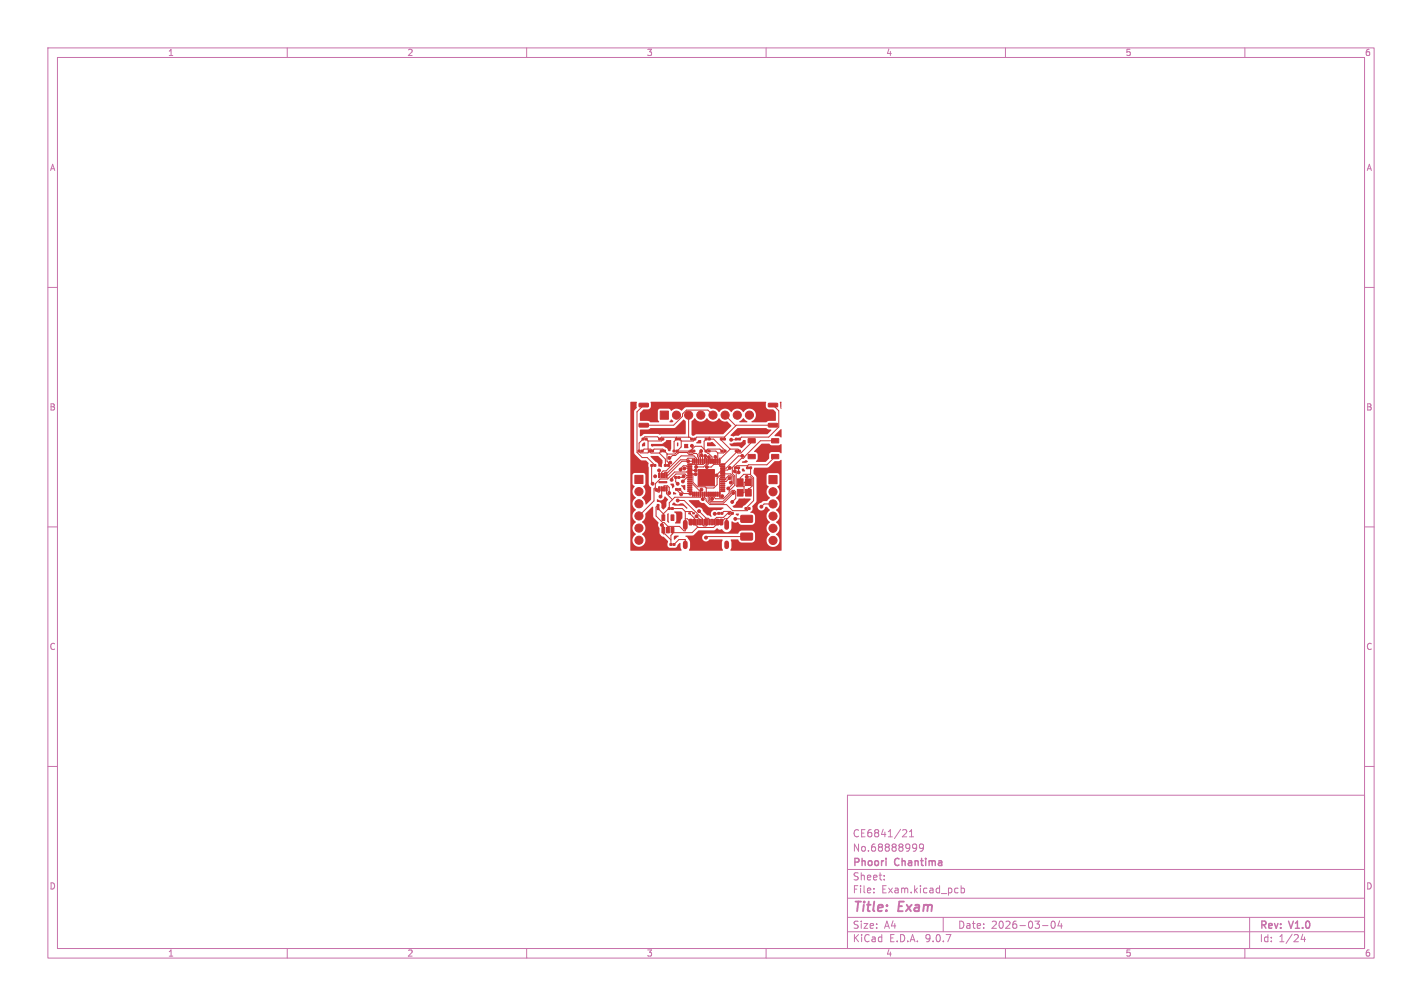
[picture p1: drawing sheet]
<svg xmlns="http://www.w3.org/2000/svg" width="297mm" height="210mm" viewBox="0 0 297 210" stroke-linecap="round" stroke-linejoin="round" font-family="sans-serif">
<defs><g id="words">
<g font-size="2.8" fill="#c872ab">
<text x="178" y="190.9">Title:</text>
<text x="187.7" y="190.9">Exam</text>
</g>
<g font-size="2.1" fill="#c872ab">
<text x="178" y="178">No.68888999</text>
<text x="178" y="175">CE6841/21</text>
<text x="178" y="184">Sheet:</text>
<text x="178" y="181.2">Phoori</text>
<text x="187" y="181.2">Chantima</text>
<text x="178" y="186.7">File:</text>
<text x="184.1" y="186.7">Exam.kicad_pcb</text>
<text x="178" y="196.9">KiCad</text>
<text x="178" y="194.1">Size:</text>
<text x="184.7" y="194.1">A4</text>
<text x="185.7" y="196.9">E.D.A.</text>
<text x="193.3" y="196.9">9.0.7</text>
<text x="200" y="194.1">Date:</text>
<text x="207" y="194.1">2026-03-04</text>
<text x="263" y="194.3">Rev:</text>
<text x="263" y="196.9">Id:</text>
<text x="267.1" y="196.9">1/24</text>
<text x="269.4" y="194.3">V1.0</text>
</g>
<g font-size="1.8" fill="#c872ab">
<text x="35" y="11.9">1</text>
<text x="85" y="11.9">2</text>
<text x="135" y="11.9">3</text>
<text x="185" y="11.9">4</text>
<text x="235" y="11.9">5</text>
<text x="285" y="11.9">6</text>
<text x="10.3" y="35.9">A</text>
<text x="285.4" y="35.9">A</text>
<text x="10.3" y="85.9">B</text>
<text x="285.3" y="85.9">B</text>
<text x="10.3" y="135.9">C</text>
<text x="285.3" y="135.9">C</text>
<text x="10.3" y="185.9">D</text>
<text x="285.3" y="185.9">D</text>
<text x="35" y="199.9">1</text>
<text x="85" y="199.9">2</text>
<text x="135" y="199.9">3</text>
<text x="185" y="199.9">4</text>
<text x="235" y="199.9">5</text>
<text x="285" y="199.9">6</text>
</g>
</g></defs>
<g fill="none" stroke="#c872ab" stroke-width=".21">
<path d="M10 10h277v190h-277zM12 12h273v186h-273zM60 10v2M110 10v2M160 10v2M210 10v2M260 10v2M10 60h2M285 60h2M10 110h2M285 110h2M10 160h2"/>
<path d="M177 166h108v32h-108zM188.7 173.2l.5 .1 .2 .3-.9 1.1h.9M190 174.7h.8M190 173.6l.4-.4v1.5M191.2 176.2l.2 .1a1.22 1.22 0 0 1-.2 1.3M191.5 176.8l-.3 .3M192.9 176.8l-.3 .3h-.4l-.2-.3 .2-.5 .4-.1 .2 .1a.99 .99 0 0 1-.3 1.4h-.3M285 160h2M60 198v2M110 198v2M160 198v2M177 194.5h108"/>
<path d="M177 191.5h108M177 187.5h108M177 181.5h108M182.5 186.3v.1M182.5 185.5v.1M184.7 183.6v.1M184.7 182.8v.1M197 191.5v3M200 185.4l.1 .1M200.1 186.3l-.1 .1M200.7 184.9v1.5M200.7 185.5l.5-.1 .3 .3-.2 .6h-.6"/>
<path d="M210 198v2M217.7 193.2h1.2M219.7 192.4l.2-.1a.8 .8 0 0 1 .5 .7 .8 .8 0 0 1-.5 .8 1 1 0 0 1-.2-1.4zM221.3 192.2l-.3 1.1h.9M221.7 192.8v1M260 198v2M261 191.5v6.5M272.1 195l-.4 1.1h1M272.5 195.6v1"/>
</g>
<g fill="#c83434" stroke="#c83434" stroke-width=".21">
<path d="M144 108.5h.5v1h-.5z"/>
<path d="M144.8 108.5h.5v1h-.5z"/>
<path d="M146.1 108.4l.3 .1-.1 1.1-.2-.1z"/>
<path d="M147.1 108.4l.3 .1-.1 1.1-.2-.1z"/>
<path d="M147.6 108.4l.3 .1-.1 1.1-.2-.1z"/>
<path d="M148.6 108.4l.3 .1-.1 1.1-.2-.1z"/>
<path d="M149.6 108.5h.5v1h-.5z"/>
<path d="M150.4 108.5h.5v1h-.5z"/>
<path d="M149.1 108.4l.3 .1-.1 1.1-.2-.1z"/>
<path d="M148.1 108.4l.3 .1-.1 1.1-.2-.1z"/>
<path d="M146.6 108.4l.3 .1-.1 1.1-.2-.1z"/>
<path d="M145.6 108.4l.3 .1-.1 1.1-.2-.1z"/>
<path d="M140.6 94h.4v.3h-.4z"/>
<path d="M141.2 94h.4v.3h-.4z"/>
<path d="M138.3 110.1h.6v1.1h-.6z"/>
<path d="M139.2 110.1h.6v1.1h-.6z"/>
<path d="M140.2 110.1h.6v1.1h-.6z"/>
<path d="M140.2 107.5h.6v1.1h-.6z"/>
<path d="M138.3 107.5h.6v1.1h-.6z"/>
<path d="M150.5 91.5h.4v.3h-.4z"/>
<path d="M151.1 91.5h.4v.3h-.4z"/>
<path d="M144.1 94h.4v.3h-.4z"/>
<path d="M144.7 94h.4v.3h-.4z"/>
<path d="M139.9 113.5h.4v.3h-.4z"/>
<path d="M140.6 113.5h.4v.3h-.4z"/>
<path d="M132.6 99.2h1.7v1.7h-1.7z"/>
<path d="M139.1 98.8h.3v.9h-.3z"/>
<path d="M138.6 98.8h.3v.9h-.3z"/>
<path d="M138.1 98.8h.3v.9h-.3z"/>
<path d="M137.6 98.8h.3v.9h-.3z"/>
<path d="M137.6 101.6h.3v.9h-.3z"/>
<path d="M138.1 101.6h.3v.9h-.3z"/>
<path d="M138.6 101.6h.3v.9h-.3z"/>
<path d="M139.1 101.6h.3v.9h-.3z"/>
<path d="M137.6 100.5h1.7v.3h-1.7z"/>
<path d="M133.5 88.4h1.8l.1 .6-.1 .2-1.7-.1-.1-.1z"/>
<path d="M133.5 84.2h1.8l.1 .6-.1 .2-1.7-.1-.1-.1z"/>
<path d="M135.4 94h.4v.3h-.4z"/>
<path d="M136.1 94h.4v.3h-.4z"/>
<path d="M154.8 111.3h2.2l.2 .2v1.1l-.2 .2-2.1-.1-.2-.2z"/>
<path d="M154.8 107.6h2.2l.2 .2v1.1l-.2 .2-2.1-.1-.2-.2z"/>
<path d="M143.9 107.1l.3-.1v.2l-.3 .1z"/>
<path d="M144.7 107.1l.3-.1v.2l-.3 .1z"/>
<path d="M137.3 106h.3v.4h-.3z"/>
<path d="M137.3 105.3h.3v.4h-.3z"/>
<path d="M154 97.5h.4v.3h-.4z"/>
<path d="M153.4 97.5h.4v.3h-.4z"/>
<path d="M156.3 91.6h1.4v.8l-1.4 .1z"/>
<path d="M156.3 94.9h1.4v.8l-1.4 .1z"/>
<path d="M161.2 94.9h1.4v.8l-1.4 .1z"/>
<path d="M161.2 91.6h1.4v.8l-1.4 .1z"/>
<path d="M155.6 106h.4v.3h-.4z"/>
<path d="M156.3 106h.4v.3h-.4z"/>
<path d="M156.6 97.5h.4v.3h-.4z"/>
<path d="M155.9 97.5h.4v.3h-.4z"/>
<path d="M153.6 94h.4v.3h-.4z"/>
<path d="M154.2 94h.4v.3h-.4z"/>
<path d="M137.9 94h.4v.3h-.4z"/>
<path d="M138.6 94h.4v.3h-.4z"/>
<path d="M137.6 91.5h.4v.3h-.4z"/>
<path d="M138.2 91.5h.4v.3h-.4z"/>
<path d="M138.8 97h.4v.3h-.4z"/>
<path d="M139.4 97h.4v.3h-.4z"/>
<path d="M139.6 106h.4v.3h-.4z"/>
<path d="M140.2 106h.4v.3h-.4z"/>
<path d="M140.9 99.5h.4v.3h-.4z"/>
<path d="M141.6 99.5h.4v.3h-.4z"/>
<path d="M150.6 94h.4v.3h-.4z"/>
<path d="M151.2 94h.4v.3h-.4z"/>
<path d="M147.3 91.5h.4v.3h-.4z"/>
<path d="M147.9 91.5h.4v.3h-.4z"/>
<path d="M149.9 107h.4v.3h-.4z"/>
<path d="M150.6 107h.4v.3h-.4z"/>
<path d="M143.6 96.8h.9v.2h-.9z"/>
<path d="M143.6 97.2h.9v.2h-.9z"/>
<path d="M143.6 97.6h.9v.2h-.9z"/>
<path d="M143.6 98h.9v.2h-.9z"/>
<path d="M143.6 98.4h.9v.2h-.9z"/>
<path d="M143.6 98.8h.9v.2h-.9z"/>
<path d="M143.6 99.2h.9v.2h-.9z"/>
<path d="M143.6 99.6h.9v.2h-.9z"/>
<path d="M143.6 100h.9v.2h-.9z"/>
<path d="M143.6 100.4h.9v.2h-.9z"/>
<path d="M143.6 100.8h.9v.2h-.9z"/>
<path d="M143.6 101.2h.9v.2h-.9z"/>
<path d="M143.6 101.6h.9v.2h-.9z"/>
<path d="M143.6 102h.9v.2h-.9z"/>
<path d="M143.6 102.4h.9v.2h-.9z"/>
<path d="M144.6 102.7h.2v.9h-.2z"/>
<path d="M145 102.7h.2v.9h-.2z"/>
<path d="M145.4 102.7h.2v.9h-.2z"/>
<path d="M145.8 102.7h.2v.9h-.2z"/>
<path d="M146.2 102.7h.2v.9h-.2z"/>
<path d="M146.6 102.7h.2v.9h-.2z"/>
<path d="M147 102.7h.2v.9h-.2z"/>
<path d="M147.4 102.7h.2v.9h-.2z"/>
<path d="M147.8 102.7h.2v.9h-.2z"/>
<path d="M148.2 102.7h.2v.9h-.2z"/>
<path d="M148.6 102.7h.2v.9h-.2z"/>
<path d="M149 102.7h.2v.9h-.2z"/>
<path d="M149.4 102.7h.2v.9h-.2z"/>
<path d="M149.8 102.7h.2v.9h-.2z"/>
<path d="M150.2 102.7h.2v.9h-.2z"/>
<path d="M150.5 102.4h.9v.2h-.9z"/>
<path d="M150.5 102h.9v.2h-.9z"/>
<path d="M150.5 101.6h.9v.2h-.9z"/>
<path d="M150.5 101.2h.9v.2h-.9z"/>
<path d="M150.5 100.8h.9v.2h-.9z"/>
<path d="M150.5 100.4h.9v.2h-.9z"/>
<path d="M150.5 100h.9v.2h-.9z"/>
<path d="M150.5 99.6h.9v.2h-.9z"/>
<path d="M150.5 99.2h.9v.2h-.9z"/>
<path d="M150.5 98.8h.9v.2h-.9z"/>
<path d="M150.5 98.4h.9v.2h-.9z"/>
<path d="M150.5 98h.9v.2h-.9z"/>
<path d="M150.5 97.6h.9v.2h-.9z"/>
<path d="M150.5 97.2h.9v.2h-.9z"/>
<path d="M150.5 96.8h.9v.2h-.9z"/>
<path d="M150.2 95.9h.2v.8h-.2z"/>
<path d="M149.8 95.9h.2v.8h-.2z"/>
<path d="M149.4 95.9h.2v.8h-.2z"/>
<path d="M149 95.9h.2v.8h-.2z"/>
<path d="M148.6 95.9h.2v.8h-.2z"/>
<path d="M148.2 95.9h.2v.8h-.2z"/>
<path d="M147.8 95.9h.2v.8h-.2z"/>
<path d="M147.4 95.9h.2v.8h-.2z"/>
<path d="M147 95.9h.2v.8h-.2z"/>
<path d="M146.6 95.9h.2v.8h-.2z"/>
<path d="M146.2 95.9h.2v.8h-.2z"/>
<path d="M145.8 95.9h.2v.8h-.2z"/>
<path d="M145.4 95.9h.2v.8h-.2z"/>
<path d="M145 95.9h.2v.8h-.2z"/>
<path d="M144.6 95.9h.2v.8h-.2z"/>
<path d="M145.8 98h3.4v3.4h-3.4z"/>
<path d="M141.1 102h.4v.3h-.4z"/>
<path d="M141.8 102h.4v.3h-.4z"/>
<path d="M134.1 91.5h.4v.3h-.4z"/>
<path d="M134.8 91.5h.4v.3h-.4z"/>
<path d="M152.1 107h.4v.3h-.4z"/>
<path d="M152.8 107h.4v.3h-.4z"/>
<path d="M144.3 91.5h.4v.3h-.4z"/>
<path d="M144.9 91.5h.4v.3h-.4z"/>
<path d="M155.7 102.2h1.2v1.4h-1.2z"/>
<path d="M155.7 100h1.2v1.4h-1.2z"/>
<path d="M154 100h1.2v1.4h-1.2z"/>
<path d="M154 102.2h1.2v1.4h-1.2z"/>
<path d="M137.9 85.8h1.7v1.7h-1.7z"/>
<path d="M133.3 94h.4v.3h-.4z"/>
<path d="M133.9 94h.4v.3h-.4z"/>
<path d="M135.9 97h.4v.3h-.4z"/>
<path d="M136.6 97h.4v.3h-.4z"/>
<path d="M147.3 94h.4v.3h-.4z"/>
<path d="M147.9 94h.4v.3h-.4z"/>
<path d="M141.1 91.5h.4v.3h-.4z"/>
<path d="M141.7 91.5h.4v.3h-.4z"/>
<path d="M160.6 99.3h1.7v1.7h-1.7z"/>
<path d="M160.5 88.4h1.8l.1 .6-.1 .2-1.7-.1-.1-.1z"/>
<path d="M160.5 84.2h1.8l.1 .6-.1 .2-1.7-.1-.1-.1z"/>
<path d="M153.6 91.5h.4v.3h-.4z"/>
<path d="M154.3 91.5h.4v.3h-.4z"/>
<circle cx="133.5" cy="102.6" r=".85"/>
<circle cx="133.5" cy="105.2" r=".85"/>
<circle cx="133.5" cy="107.7" r=".85"/>
<circle cx="133.5" cy="110.2" r=".85"/>
<circle cx="133.5" cy="112.8" r=".85"/>
<circle cx="146.7" cy="98.9" r=".21"/>
<circle cx="146.7" cy="99.7" r=".21"/>
<circle cx="146.7" cy="100.6" r=".21"/>
<circle cx="147.5" cy="98.9" r=".21"/>
<circle cx="147.5" cy="99.7" r=".21"/>
<circle cx="147.5" cy="100.6" r=".21"/>
<circle cx="148.4" cy="98.9" r=".21"/>
<circle cx="148.4" cy="99.7" r=".21"/>
<circle cx="148.4" cy="100.6" r=".21"/>
<circle cx="141.3" cy="86.7" r=".85"/>
<circle cx="143.8" cy="86.7" r=".85"/>
<circle cx="146.4" cy="86.7" r=".85"/>
<circle cx="148.9" cy="86.7" r=".85"/>
<circle cx="151.5" cy="86.7" r=".85"/>
<circle cx="154" cy="86.7" r=".85"/>
<circle cx="156.5" cy="86.7" r=".85"/>
<circle cx="161.5" cy="102.7" r=".85"/>
<circle cx="161.5" cy="105.2" r=".85"/>
<circle cx="161.5" cy="107.7" r=".85"/>
<circle cx="161.5" cy="110.3" r=".85"/>
<circle cx="161.5" cy="112.8" r=".85"/>
<circle cx="138" cy="103.7" r=".3"/>
<circle cx="146.5" cy="94.2" r=".3"/>
<circle cx="136.3" cy="101" r=".3"/>
<circle cx="148.7" cy="104.2" r=".3"/>
<circle cx="142.8" cy="99.5" r=".3"/>
<circle cx="148" cy="95.4" r=".3"/>
<circle cx="144.2" cy="103" r=".3"/>
<circle cx="145.4" cy="97.5" r=".3"/>
<circle cx="149.4" cy="95.4" r=".3"/>
<circle cx="153.6" cy="108.3" r=".3"/>
<circle cx="152.9" cy="104.8" r=".3"/>
<circle cx="153.2" cy="102.9" r=".3"/>
<circle cx="152.4" cy="97.7" r=".3"/>
<circle cx="155" cy="95.2" r=".3"/>
<circle cx="152.4" cy="99.8" r=".3"/>
<circle cx="152.6" cy="100.7" r=".3"/>
<circle cx="149.7" cy="99.2" r=".3"/>
<circle cx="159" cy="105.8" r=".3"/>
<circle cx="152.1" cy="102" r=".3"/>
<circle cx="140.3" cy="100.2" r=".3"/>
<circle cx="142.9" cy="97.8" r=".3"/>
<circle cx="142.6" cy="100.5" r=".3"/>
<circle cx="142.1" cy="98" r=".3"/>
<circle cx="136.8" cy="99.4" r=".3"/>
<circle cx="145.3" cy="98.2" r=".3"/>
<circle cx="142.3" cy="103.2" r=".3"/>
<circle cx="146" cy="106.7" r=".3"/>
<circle cx="141.5" cy="104.5" r=".3"/>
<circle cx="141.5" cy="101" r=".3"/>
<circle cx="145.5" cy="107.8" r=".3"/>
<circle cx="149.3" cy="107.3" r=".3"/>
<circle cx="137.1" cy="102.3" r=".3"/>
<circle cx="139.8" cy="95.6" r=".3"/>
<circle cx="152.7" cy="91.8" r=".3"/>
<circle cx="143.7" cy="96.3" r=".3"/>
<circle cx="139.8" cy="102.9" r=".3"/>
<circle cx="146.5" cy="95" r=".3"/>
<circle cx="145.3" cy="99" r=".3"/>
<circle cx="144.5" cy="93.1" r=".3"/>
<circle cx="147.5" cy="112.2" r=".3"/>
<circle cx="154.3" cy="98.6" r=".3"/>
<circle cx="146.8" cy="104.2" r=".3"/>
<circle cx="156" cy="99.5" r=".3"/>
<circle cx="147.3" cy="95.2" r=".3"/>
<circle cx="146.5" cy="102.2" r=".3"/>
<circle cx="150.8" cy="103.6" r=".3"/>
<circle cx="147.6" cy="97.5" r=".3"/>
<circle cx="138.2" cy="109.6" r=".3"/>
<circle cx="153.5" cy="98.4" r=".3"/>
<circle cx="140" cy="96.6" r=".3"/>
<circle cx="137.7" cy="98.2" r=".3"/>
</g>
<path d="M143.1 109v1.1M143.1 113.3v.8M151.8 109v1.1M151.8 113.3v.8" fill="none" stroke="#c83434" stroke-width="1"/>
<g fill="none" stroke="#c83434" stroke-width=".21">
<path d="M134.5 84.6l-1.5 1.4v8.4l1.1 1.1h1.1l1.6 1.7M135 91.7l.4 .4M135.4 92.1v1.6M135.6 94.2l.4 .4h1.7M135.6 94.2h.1M136.1 97.2v3.6l.2 .2M136.1 97.2h.1M136.3 94.1l-.4-.4h-1.4l-.4 .5M136.3 94.1l.3-.4h1.8l1 1.1M136.3 94.1v.1M137.7 98.2h.1M137.7 98.2v1.1"/>
<path d="M137.7 94.6l1.3 1.2v1.4M137.8 91.6l-.4-.4h-2.7l-1.2 1.3v1.8l.3 .3h1.5l.3-.4M137.8 91.6l.3-.3h6l.4 .4M137.8 91.6v.1M138.1 94.2l-.4 .4M138.4 91.7l-.3 .4h-2.7M139.4 94.8l-.1 1.5 .3 .3M139.6 96.6v.6M139.6 96.6h.4M139.8 95.6l.7-.5h.6l.7-.6h1.8l.3 .4 1.6-.2 .5 .9-.1 .7M141.1 99.7v.9l.4 .4M141.3 91.3v.4l-.5 .5v2"/>
<path d="M141.4 94.2h2.5l.1 .4h.5l.2-.4h.2M141.4 94.2l-.4 .6h-1.6M141.9 91.7l.4 .3v1.3l-.9 .9M142.8 99.5l-.2 .2h-.8M143.4 98.5h.1M143.7 96.3h.1M143.8 86.7v4.6M144.1 98.1l1.2 .1M144.1 97.7l-1.2 .1M144.1 99.3h-.7l-.3-.4h-1.9l-.9 1v.3M144.1 98.5h-3.2l-1.5 1.5h-1.5l-1 1v.8l-.3 .2v2.6l-3.1 3.1M144.1 98.9h.6"/>
<path d="M144.1 99.7h-.7l-.8 .8M144.1 97.3l-1.4-.1-.6 .6v.2M144.5 93.1l.1 .7M144.7 96.3h-2.3l-2.9 3h-.3M144.7 98.9v1.8l1 .9h1.6l.2 .3M144.7 98.9l.6 .1M145.1 96.3l-.1-.7h-1.3l-.4 .4h-1.2l-2.6 2.6h-.7v.7h-.1M145.4 97.5h.1M145.5 95.7h.1M145.5 96.3v-.6l-.5-.5h-2.7l-3.2 3.1h-.6l-.3 .3v.7M146.5 94.2l-.5 .4v.6l.3 .3v.8M146.5 95.2v-.2l.2 .2v1.1"/>
<path d="M147.3 95.2v.4M147.5 94.1l.3-.4h2.6l.4 .5M147.5 94.1l-1-.9h-1.3l-.9 1M147.5 94.1l1.2 1.3v.9M147.5 91.7l-.4 .4v1.7M147.5 96.3v-.7h-.4v1.1l-.2 .3-2.8-.1M147.9 96.3v.6h-.4l-.5 .6h-1.6M148 95.4l.3 .2v.7M148.1 94.2h1.4l.4 .4M148.1 91.2v.5h1l2.3 2.3v.3l-.3 .3h-1.2M148.9 86.7l-1-1.1h-4.5l-.8 .8v.5l-1.9 1.9h-6.2M149.1 96.9l-.6 .6h-.9"/>
<path d="M149.1 96.9h1l.2 .2M149.1 96.3v.6M149.4 95.4l.1 .9M149.9 94.6v1.7M149.9 95.6h.1M150.3 97.1l.1 .2h.6M150.7 91.7v.2l1.8 1.9M151 98.9h1.6l.6 .6v1.4l-1.1 1.1M151 99.3h-.7l-.5 .6v1.3l-.7 .7h-1.6M151 98.5h-.7l-.6 .7M151 99.7h-.5l-.2 .2v3.9h.3l.2-.2M151.3 91.2h-5.8l-.7 .9h-2.5"/>
<path d="M151.3 91.2v.5M151.5 86.7l2.2 2.2M152.4 99.8l-.7 .7h-.7M152.4 97.7l-.4 .4h-1M152.5 93.8l-1.9 1.8h-.3v.7M152.5 93.8h1.6l.3 .4M153.8 91.7l-.1 .1h-1M153.9 94.3l-2.6 2.6-1 .2M154.2 97.7l.1 .9M155 95.2h-.8l-2.5 2.5h-.7M156 99.5h.8l.3 .4v1.5l-.5 .6h-.3v.9M156.1 97.2h-2.2l-.4 .6v.6l.3 .3v2.7l.2 .2h1.4"/>
<path d="M156.1 97.2v.5M156.7 99h-1.4l-.7 .8v.9M156.7 99l.7 .8v4.7l-1.6 1.7M156.8 97.7l-.1 1.3M157 92v.3l-2.3 2.3h-.6l-.3-.4M161.5 84.6l1.2 1.2v3.3l-2.2 2.1h-5.6l-.4 .5M161.5 88.8h-7.7l-2.5 2.4M161.9 92h-3.1l-3.6 3.7h-.3l-1.9 1.9v1.3l.5 .5v1.9l-1.2 1.2v.4l-1.2 1.2h-1.7l-.3-.3v-.6M161.9 95.3l-1.7 1.7h-3.9l-.2 .2M137.5 106.2l1.1 1.1M137.5 105.5l-.5 .4v1.8l1.4 1.4h.3l.8 .8M137.7 102.1v.6h-.2l-.4-.4"/>
<path d="M138.2 102.1v1.3l-.2 .3M138.2 109.6l.3 .3M138.5 109.9h.1M138.6 107.3v.8M138.6 109.9v1.5h.3l1.2 1.3M138.7 102.1v-.7h.7l.4 .3v1.2M139.2 102.1v1l1.2 1.2M139.5 109.9v.8M140.3 100.2h.1M140.4 106.2h2.1l.6 .6M140.5 110.7v.7l-.4 .4v1.9M140.8 113.7l1-1.1h1.3v1.1"/>
<path d="M141.3 102.2l1 1M141.5 104.5h1.4l3.8 3.8v1.2l.3 .3h.4l.3-.2v-.6M142 102.2l.8 .8h1.4M143.1 108.3h.5l.7 .7M143.1 106.8h1.4l.4 .4M143.1 106.8v4h-.3l-.9-.9h-2.4M144 107.2l1.1 1v1.1l.7 .8h3.2l.9-.8v-.3M144.1 100.9h.5l1.7 1.6v1.3h-5.4l-1.1 1.2v1.2l-1.2 1.1M144.2 103h.1M145.5 107.8l.7 .7v.5M145.7 110l-1.1 1.2h-4.1M146 106.7l1.5 1.5"/>
<path d="M146.5 102.2l-.2 .3M146.7 103.2l.1 1M147.1 103.2v.6l.4 .4v.3l.8 .8h3.4l1.3 1.3h3l.5-.4M147.5 108.2h.4l.3 .3v.5M147.5 108.2l-.3 .3v.5M147.5 101.9v1.3M148.3 103.2l-.1 1.2 .3 .3h2.5l1.7-1.7v-.3l.2-.3h.5l.3 .2v1.5l-.8 .7M148.7 103.2v.9M148.7 104.1h.1M150.1 107.2l-.8 .1M150.3 103.2h.1M150.8 107.2l.4-.4h1.4l.4 .5-1.1 1h-.6l-.6 .7"/>
<path d="M151 100.1h.6v-.2l.5-.6h.5l.3 .3v.9l-.3 .2M151.8 108.3v1.3M152.3 107.2h-.3l-.9 .8h-1.4l-.5 .5v.5M153.2 102.9l-2.1 2.1h-2.7l-.5-.4v-1.4M153.6 108.3h2.3M156 108.3h-.1M156 112h-8.3l-.2 .2M156.3 100.7l-.9 .1v2.1h-.8M161.5 105.2h-1.9l-.6 .6"/>
</g>
<g fill="#c83434">
<path d="M162.9 83.9h.3l-.1 1.4-.1-.1z"/>
<path d="M154.4 88l.9-.7 .8 .7-.1 .2h-1.5z"/>
<path d="M140.1 87.6l.5 .2-.1 .3h-.7z"/>
<path d="M135.9 83.9h24l.1 .1v.8a.69 .69 0 0 0 .6 .7h.9l.5 .5v1.9h-1.5l-.5 .3h-2.9l-.2-.2a1.4 1.4 0 0 0 .7-2.2 1.4 1.4 0 0 0-2.3 .2 1.48 1.48 0 0 0-2.6 0 1.48 1.48 0 0 0-2.5 0 2.93 2.93 0 0 0-1.9-.8l-.4-.2h-4.6l-.9 .7a1.56 1.56 0 0 0-2.2 .1l-.5-.5h-1.8l-.4 .2-.1 .3v1.8l.3 .4-.1 .2h-1.7l-.5-.3-1.7-.1v-1.6l.7-.7h1l.4-.3 .2-.4z"/>
<path d="M144.5 87.9l.6-.6a1.48 1.48 0 0 0 2.5 0 1.48 1.48 0 0 0 2.6 0h.1a1.52 1.52 0 0 0 1.6 .7l.9 .9-1.8 1.7h-5.5l-.7 .4-.4-.3z"/>
<path d="M133.7 89.7h1.7l.5-.3h4.9l.3-.2 1.6-1.6 .5 .3v2.6l-.1 .2h-5.3l-.4-.1h-2.8l-.8 .5-.2-.1z"/>
<path d="M152.6 90.8l1.5-1.4h5.9l1.1 .4-.8 .8h-5.5l-.5 .4h-.8l-.3 .1-.6-.1z"/>
<path d="M161.8 90.9l1.2-1.3h.2v1.7l-.5-.2-.9-.1z"/>
<path d="M145.9 91.9h.5v.7l-1-.1z"/>
<path d="M147.7 92.4l1.1-.1 .7 .8h-1.8z"/>
<path d="M141.4 92.4l.3 .1v.5l-.2 .2-.1-.1z"/>
<path d="M134.1 92.7l.6-.3v.7l-.6 .1z"/>
<path d="M152.4 92.6l1.8-.3a.81 .81 0 0 0 1-.4h.5l.1 .7-.9 .9-.7-.3-1.5-.1-.3-.3z"/>
<path d="M142.9 92.7h.8l.1 .8h-.9z"/>
<path d="M136 92.7h2.2l.8-.5 .2-.3h1v1.7l-.3 .6a.56 .56 0 0 1-.6-.6l-.8-.5-2.3 .1-.2-.1z"/>
<path d="M158.2 93.5l.9-.9h1.5l.6 .4h1.4l.5-.3 .1 .1v1.8l-.6-.2h-1.7l-.2 .4-.1 .9-.7 .7h-2v-.2l.3-.4 .1-.9a.75 .75 0 0 0-.8-.6z"/>
<path d="M155 96.4l.5-.2a.35 .35 0 0 1 .4-.1 .35 .35 0 0 1 .2 .4l-.2 .1h-.8z"/>
<path d="M135.9 95.2h1.6l.8 .9-.1 1.4h-.1a.49 .49 0 0 1-.6-.6l-1.6-1.5z"/>
<path d="M155 97.9h.4l.2 .4-.2 .1a.33 .33 0 0 1-.5-.3z"/>
<path d="M140.1 101h.1a.5 .5 0 0 1 .6 .2 .5 .5 0 0 1-.2 .7h-.2z"/>
<path d="M142.3 101.3h.8v1l-.4-.2-.4-.6z"/>
<path d="M140.6 102.7l.5 .2 .1 .2-.6 .1z"/>
<path d="M154.3 104.1h2.4l.1 .1-1.8 1.8h-1.7l-.3-.3 .1-.1a.9 .9 0 0 0 .7-.8z"/>
<path d="M140.7 104.9h.1a.92 .92 0 0 0 1.3 .2h.6l.8 .9 .1 .1-.2 .1-.8-.6-1.9-.1a.21 .21 0 0 1-.3 0 .21 .21 0 0 1 0-.3z"/>
<path d="M137.2 104.3l.1-.1a.89 .89 0 0 0 1.5-.5h.2l.5 .6-.3 .6v.8l-.6 .7-.4-.4-.1-.2a.83 .83 0 0 0-.9-1.1z"/>
<path d="M153.7 107.3l.5-.1 .1 .2-.2 .3-.4-.2z"/>
<path d="M143.9 104.4h2a1.48 1.48 0 0 0 1.2 .6l1.1 .9 2.9 .1-.5 .5h-.9a.88 .88 0 0 0-1.1 .3 .88 .88 0 0 0 0 1l-.9-.2-.9-.9a.93 .93 0 0 0-1.5-.6l-1.4-1.5z"/>
<path d="M139.4 107.3l.1-.1 .2 .1v1.4l.1 .3-.2 .1-.3-.3z"/>
<path d="M140.9 106.8h1.3l.3 .3v1l-.3 .4-.1 .8-1.1-.1 .2-.5 .1-1.3-.5-.5z"/>
<path d="M140.9 111.8h.8l.1 .1-1 .8-.1-.6z"/>
<path d="M143.2 111.8h1.6l1.1-1.1h3.2l.7-.4h.1a.64 .64 0 0 0 .9 .2 1.03 1.03 0 0 0 1.1 .6 1.03 1.03 0 0 0 .9-.9v-1.4l.7 .3 .7-.1 .3 .4 .3 .2h2.2l.4-.2 .3-.4v-1.3l-.3-.5-.7-.3a.85 .85 0 0 0 .4-1.2h1.1v.2a.86 .86 0 0 0 .9 .6 .86 .86 0 0 0 .8-.7h.3l.6 .7a1.44 1.44 0 0 0 0 2.5 1.48 1.48 0 0 0 0 2.6 1.39 1.39 0 0 0-.4 2.1 1.39 1.39 0 0 0 2.1 0 1.39 1.39 0 0 0-.4-2.2 1.48 1.48 0 0 0 0-2.5 1.48 1.48 0 0 0 0-2.5 1.48 1.48 0 0 0 0-2.6 1.52 1.52 0 0 0 .2-2.4l.5-.5v-1.8l-.5-.4h-1.8l-.3 .2-.1 2.1 .4 .4a1.57 1.57 0 0 0 .3 2.4l-.6 .7h-.8l-.5 .4a.81 .81 0 0 0-.7 .7h-1.1l.9-1.1v-4.9l-.6-.9 .1-1.1 2.9-.1 1.4-1.3 .9-.1 .5-.2v18.9h-10.6l.2-.7-.1-1.6h1.4l.4 .5 .4 .2h2.1l.4-.2 .3-.4v-1.3l-.2-.4-.4-.2h-2.3l-.3 .1-.4 .5h-6.5a.83 .83 0 0 0-.9 1.2 .83 .83 0 0 0 1.5 0h2.7l-.1 1.6 .2 .7h-7.1l.2-.7v-1.2l-.5-.7-.4-.3z"/>
<path d="M131.7 83.9h1.2l.1 .1v1.1l-.6 .8 .1 8.8 1.3 1.3 1.2 .1 .5 .6v4.4l.5 .7v2.5l-1 1-.2-.1a1.71 1.71 0 0 0-.7-1.3 1.52 1.52 0 0 0 .2-2.4l.5-.5-.1-2-.3-.3h-1.8l-.5 .4v1.9l.5 .5a1.5 1.5 0 0 0 .2 2.4 1.48 1.48 0 0 0 0 2.5 1.48 1.48 0 0 0 0 2.6 1.48 1.48 0 0 0 0 2.5 1.39 1.39 0 0 0-.4 2.1 1.39 1.39 0 0 0 2.1 0 1.39 1.39 0 0 0-.4-2.1 1.48 1.48 0 0 0 0-2.5l.1-.2a1.54 1.54 0 0 0 .6-1.6l1.4-1.4h.2l.1 2.1 1 1.3a.91 .91 0 0 0 .3 1.1v1.2l1.7 1.4v.4a.75 .75 0 0 0 0 .9 .75 .75 0 0 0 .9 .1h.1a.75 .75 0 0 0 1-.5l.4-.4h.2l.2 1.6-10.6-.1z"/>
</g>
<use href="#words"/>
</svg>
